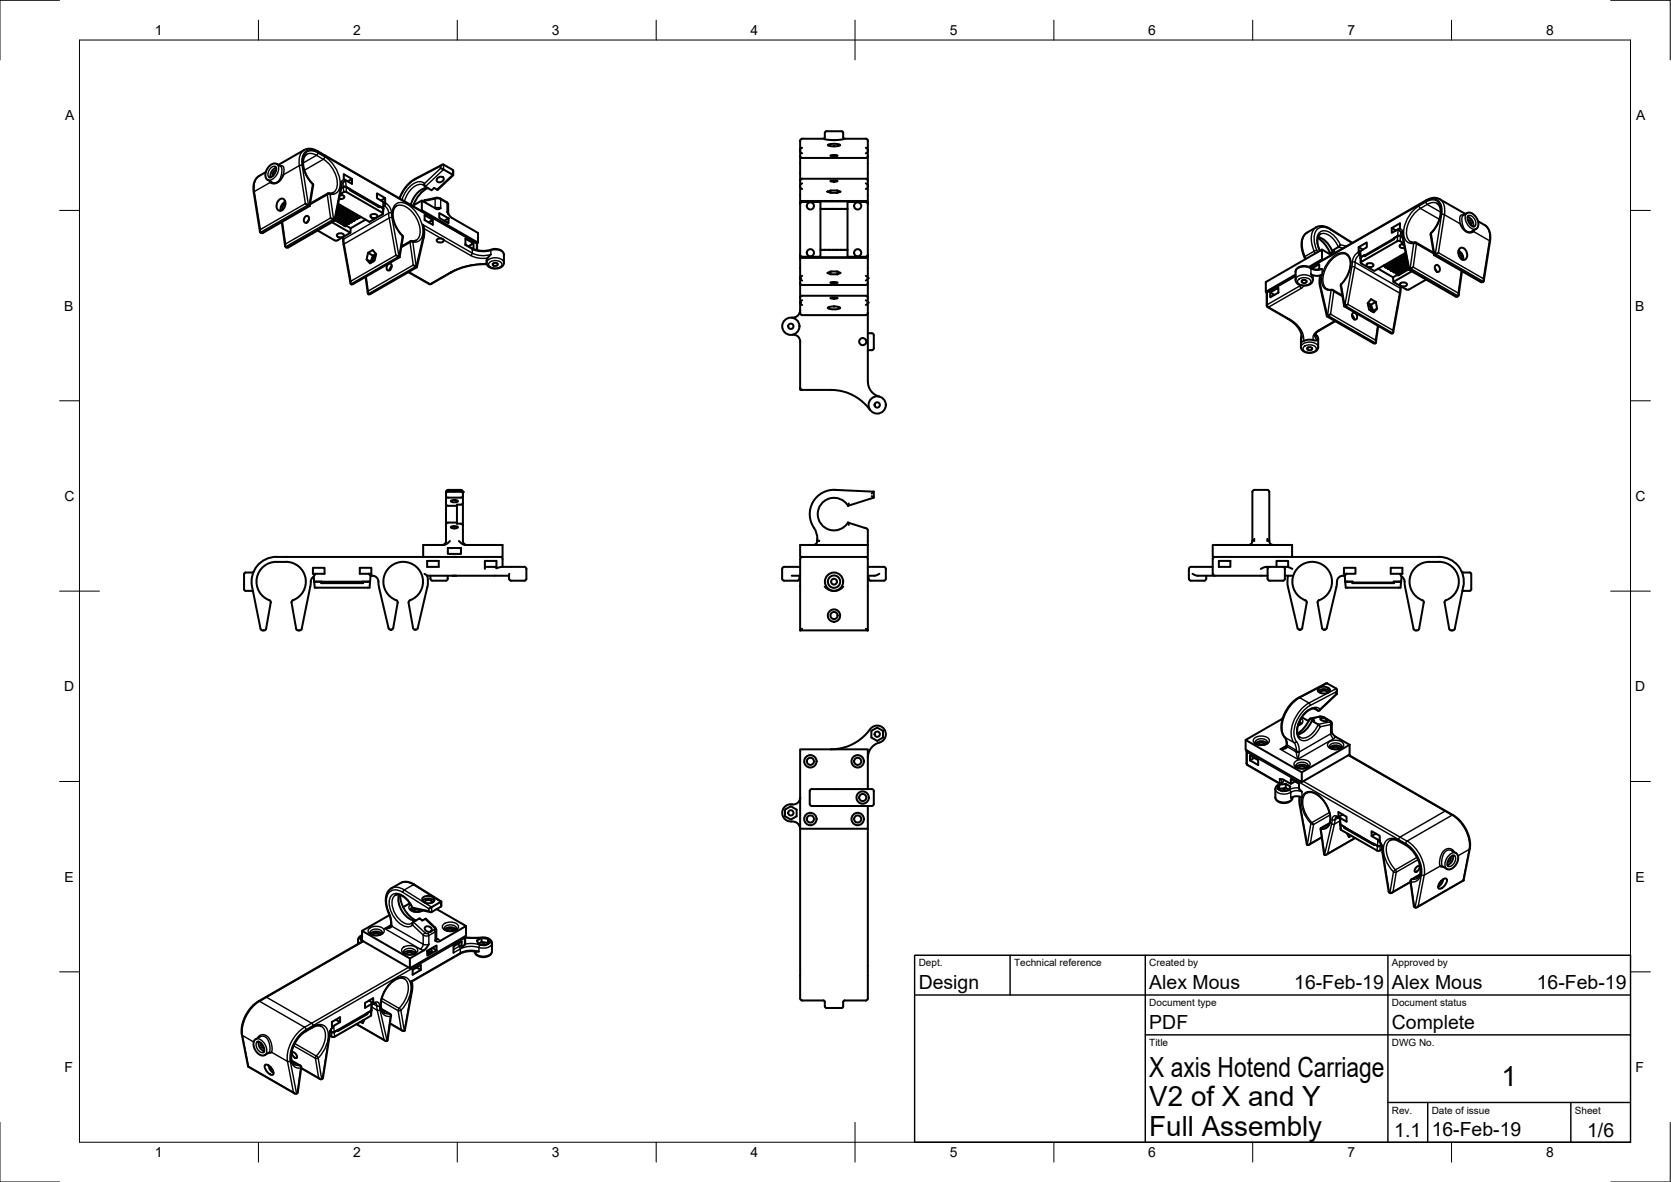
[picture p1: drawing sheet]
<svg xmlns="http://www.w3.org/2000/svg" width="420mm" height="297mm" viewBox="0 0 420 297" stroke-linecap="round" stroke-linejoin="round" font-family="sans-serif">
<defs><g id="words">
<g font-size="7">
<text x="289" y="270.6">X axis Hotend Carriage</text>
<text x="377.5" y="273">1</text>
<text x="289" y="278.1">V2 of X and Y</text>
<text x="289" y="285.5">Full Assembly</text>
</g>
<g font-size="4.9">
<text x="231" y="248.5">Design</text>
<text x="289" y="248.5">Alex Mous</text>
<text x="325.4" y="248.5">16-Feb-19</text>
<text x="350" y="248.5">Alex Mous</text>
<text x="386.4" y="248.5">16-Feb-19</text>
<text x="289" y="258.6">PDF</text>
<text x="350" y="258.6">Complete</text>
<text x="350.6" y="285.7">1.1</text>
<text x="360" y="285.5">16-Feb-19</text>
<text x="399.1" y="285.7">1/6</text>
</g>
<g font-size="3.5">
<text x="39" y="8.8">1</text>
<text x="88.8" y="8.8">2</text>
<text x="138.8" y="8.8">3</text>
<text x="188.7" y="8.8">4</text>
<text x="238.8" y="8.8">5</text>
<text x="288.7" y="8.8">6</text>
<text x="338.8" y="8.8">7</text>
<text x="388.8" y="8.8">8</text>
<text x="16.4" y="30.2">A</text>
<text x="411.4" y="30.2">A</text>
<text x="16.2" y="78">B</text>
<text x="411.2" y="78">B</text>
<text x="16.2" y="125.9">C</text>
<text x="411.2" y="125.9">C</text>
<text x="16.2" y="173.7">D</text>
<text x="411.2" y="173.7">D</text>
<text x="16.2" y="221.6">E</text>
<text x="411.2" y="221.6">E</text>
<text x="16.2" y="269.4">F</text>
<text x="411.2" y="269.4">F</text>
<text x="39" y="290.8">1</text>
<text x="88.8" y="290.8">2</text>
<text x="138.8" y="290.8">3</text>
<text x="188.7" y="290.8">4</text>
<text x="238.8" y="290.8">5</text>
<text x="288.7" y="290.8">6</text>
<text x="338.8" y="290.8">7</text>
<text x="388.8" y="290.8">8</text>
</g>
<g font-size="2.5">
<text x="231" y="242.9">Dept.</text>
<text x="255" y="242.9">Technical reference</text>
<text x="289" y="242.9">Created by</text>
<text x="350" y="242.9">Approved by</text>
<text x="289" y="252.8">Document type</text>
<text x="350" y="252.8">Document status</text>
<text x="289" y="262.9">Title</text>
<text x="350" y="262.9">DWG No.</text>
<text x="350" y="279.9">Rev.</text>
<text x="360" y="279.9">Date of issue</text>
<text x="396" y="279.9">Sheet</text>
</g>
</g></defs>
<!-- layer: Visible -->
<g fill="none" stroke="#000" stroke-width=".51">
<path d="M77.1 38.8l-.5 .5-.3 .7v1.8l.7 2.2 1.6 2.2M201.2 38l.1 .3 .4 .2M201.2 39.2v6.2M201.2 39.2l.1 .2 .4 .3h16l.3-.1 .2-.4M201.7 37.1l-.4 .2-.1 .4M201.7 34.9h5.3M201.7 34.8l-.4 .3-.1 .3v3.8M207.4 35l1.8 .2 2.8-.2M207.4 33.4v1.1M207.4 33.4a.93 .93 0 0 1 1.2-.4h2.2a.97 .97 0 0 1 1.2 .4v1.1M207.4 34.5l-.4 .3M208.2 36.4a4 4 0 0 1 3 .1 3.8 3.8 0 0 1-3-.1z"/>
<path d="M208.8 39.1l.7-.1 1.1 .1-.6 .2zM212 34.5l.4 .3M212.4 34.9h5.3M217.7 37.1l.4 .2 .1 .4M217.7 34.8l.4 .3 .1 .2v3.9M218.2 39.2v6.2M218.2 38l-.1 .3-.4 .2M66.8 43.3l-1.6 .9a3.8 3.8 0 0 0-1.4 4.1l1.6 9.9M69.2 41.9l.2 .7-.3 1-.7 .8-.7 .2M69.4 42.9l-.7 .5v.7M69.4 42.2a2.2 2.2 0 0 0-1.4 2.4M70 41.4l6.5-3.7a3.3 3.3 0 0 1 3.3 .3l39.9 22.9 .3 .5"/>
<path d="M70.1 50.3a1 1 0 0 1 1.4-.2 1 1 0 0 1 .2 1.3 1.32 1.32 0 0 1-1.8 1.4 1.88 1.88 0 0 1 .2-2.5zM70.6 41.8l-1.1-.6-.6-.1-1 .4-.7 1-.4 1v1.1l.4 .5 1.1 .7M70.8 55.8l.9 6.1M71.2 43.9a2.44 2.44 0 0 1-3.1 2l-.1-.1M71.7 50.7a2.27 2.27 0 0 0-1.1 2.3M71.8 51.2l-.7 .6v.9M76.8 54.4a.61 .61 0 0 1 .8 0 .61 .61 0 0 1 0 .9 .66 .66 0 0 1-.9 .7 .66 .66 0 0 1-.2-1.1zM76.8 51.2l1.1 .6M77.7 55.2l-.3 .5M77.9 51.8l-11.9 6.8-.6-.3 .1-.6M78.6 46.2l.2 .4M78.7 46.6l-.8 5.2"/>
<path d="M79.8 57.9l4.6 2.6 .4-.1 3.3-1.9M83.1 54.8l1.1 .6M83.5 55.8l4.6 2.7 .1-1.2M83.8 48.4l-1.4 .2-4.4 2.6M84.2 55.4l2.8 1.5v-.2M84.2 55.2l2.6 1.5-.1 .1M84.4 54.5l3.2 1.8M84.5 53.7l3.9 2.2M84.7 53l4.4 2.5M84.8 58.9l.8-.3a.65 .65 0 0 1 .8 .7l-.8 .4a.65 .65 0 0 1-.8-.8zM84.8 52.3l4.9 2.8M85 51.6l5.4 3.1"/>
<path d="M85.5 49h.3a.56 .56 0 0 1 .8 .4 .56 .56 0 0 1-.8 .6h-.5M85.5 48.8l1-.6h.6l9.2 5.5-3.4 2.1-7.9-4.6M85.7 49h.4M86 45.9l-1.8 9.5-11.7 6.8a.57 .57 0 0 1-.7-.2 .57 .57 0 0 1 0-.7M86.1 59.6l2 11.6M86.4 43.8l2.1 1.2v1.2l-2.1-1.2zM86.6 56.6l-.1 .1M86.7 56.6l-.1 .1M86.9 45.3l-1 .7M86.9 56.7l1.3 .6M86.9 56.7h-.1M87 47l.9 .5v.3l7.5 4.3v-.3l.8 .5"/>
<path d="M87 47h-.6l-.6 .3M87 47l.9 .6M87.3 56.2l-.1 .2M87.4 56.2l-.4 .5M87.7 56.2l-.1 .1M88 55.8h.1M88 55.8l-.3 .5M88 47.5l7.3 4.2M88.1 55.8l-.3 .2M88.5 45l-1.1 .6M88.7 55.4l-.4 .5M88.9 55.4l-.3 .2"/>
<path d="M89.3 55.2l-.3 .3M89.4 54.9v.1M89.4 55l-.1 .2M89.6 55l-.3 .2M89.8 55l-.1 .1M90.1 54.5l-.3 .5M90.1 54.5v.1M90.3 54.6l-.3 .2M90.7 54.5l-.3 .2M91.9 55.2l-3.7 2.1M93.2 54.1l.8-.3a.65 .65 0 0 1 .8 .7l-.8 .3a.65 .65 0 0 1-.8-.7zM95 51.9l.3-.2 .9 .6"/>
<path d="M95.1 51.7l-.1 .1M95.4 51.8l-.3 .1M96.2 52.3l.2 .2M96.4 50.7v1.8M96.4 52.5l-.1 1.2M96.8 49.8l-2-1.2v1.2l1.6 .9M96.8 49.8l-1 .6M96.8 49.8v1.2l-.4-.3M99.7 51.8l-.4 .3-.4 .7v2.1l.7 2.1 1.7 2.3v.3M101.3 59.6l-.8 5M103.7 51.7l2.4-1.3 3.7 2.1 .5 .1 .5-.3M106.1 50.4v2.4l14.1 8.2v-2.5l-6.7-3.8-1.1-1.5"/>
<path d="M106.1 52.8l-.2 .2M106.3 56.4l.3 1.2v1.7l-1.8 7.9M106.5 46.5l.3 .3M106.7 50.4l-.1 .3M106.8 50.3l3.3-.6 2.2 1.1 .4 .5v2.5M106.8 50.3l-.1 .3M107.5 47.2a5.2 5.2 0 0 0-4.2 4.3M107.6 47.3a7.5 7.5 0 0 0-3.7 4.3M108.8 55.3l-2-1.2v1.2l2 1.2v-1.2l-1 .6M110 44.8a.82 .82 0 0 1 .9-.4 .82 .82 0 0 1 .6 .8 .87 .87 0 0 1-.9 .7 .87 .87 0 0 1-.8-.8zM110.4 53.5l2.4 1.4v1.2l-2.4-1.3zM110.8 41.7l.7-.4 2.3 1.4 .2 1.3-3.9 3.7-.9-.5-.7 .6-1.6-.9-.2-.8"/>
<path d="M110.8 42.3l3.2 1.7M111 59.9h-.3a.58 .58 0 0 0-.9 .5 .58 .58 0 0 0 .8 .5h.3a.58 .58 0 0 0 .6-.6l-.5-.3M111.2 41.4l-7.7 4.1-1.8 1.9-1.2 2.5M112.8 54.9l-1.1 .6M201.2 45.4v5.6M201.2 51v20.2M201.2 46.9l.1 .4 .4 .2M201.2 51l.4-.5h16.2l.4 .5M201.7 50.6h4.6v.1h-4.6l-.4 .2-.1 .4M201.7 50.6l-.3 .1-.2 .4M201.7 46.1l-.4 .2-.1 .4M201.7 44.9h16"/>
<path d="M201.7 50.6h16M201.7 44.9l-.4 .2-.1 .3M206.3 50.7v13.8h-4.7l-.4-.5M206.3 52.5h6.8M208 48.2l.9-.3v.6zM208.8 45.5l1.2-.2 .6 .2-1.1 .2zM208.9 47.9h1.6l.9 .3-.9 .3M208.9 48.5h1.6M210.5 47.9v.6M217.7 50.6l.3 .1 .2 .4M217.7 50.6h-4.6v.1M217.7 46.1l.5 .5"/>
<path d="M217.7 44.9l.4 .2 .1 .3M218.2 51.3l-.1-.3-.4-.3h-4.6v13.8M218.2 45.4v5.6M218.2 46.9l-.1 .4-.4 .2M218.2 51v13.2M331.3 59.8a9.9 9.9 0 0 1 3.2 3.7l.3 .1 .7-.4-.6-.2 1.7-.9 .4-.6M331.4 59.6a5.2 5.2 0 0 1 3.5 3.4M332 58.9a3.2 3.2 0 0 0-.2 4l.1 .1M349.9 57.3l2.1-1.2v1.2l-2.1 1.2zM349.9 57.3l1.1 .6M350.4 59.9h.1M350.5 59.9v.2"/>
<path d="M351.4 59.3l-.9 .5v.3l-7.4 4.3v-.3M351.4 59.3h.7l.6 .3M351.4 59.3l-1 .6M351.5 57.6l1 .8M352.4 58.3l1.8 9.5 11.8 6.7a.56 .56 0 0 0 .7-.1 .56 .56 0 0 0-.1-.8M361.4 51.1l.4 .5 .4 .8-.1 2.2-.8 2-1.6 2.2 .9 5.3 11.8 6.8 .6-.2v-.7M367.2 56.3a2.44 2.44 0 0 0 3.2 1.9h.1M367.9 54.1l1-.6 .7-.1 .9 .5 .8 .9 .4 1.2-.1 1-.3 .5-1.2 .6M368.5 53.8l-6.5-3.8a3.2 3.2 0 0 0-3.4 .3l-29.2 16.9M369 54.5a2.2 2.2 0 0 1 1.4 2.4M369.1 55.2l.6 .5 .1 .8M369.2 54.2l-.2 .6 .4 1.1 .7 .9 .7 .1"/>
<path d="M371.6 55.6l1.7 1a3.8 3.8 0 0 1 1.3 4.1l-1.5 9.9M91.9 69.6l.6 4.1M92.2 65.2l1 .6M92.5 63.5l1.2-.6 .9 .9-.4 1.7-1.2 .7-.8-1zM92.5 63.5l1.3 .7M93.2 65.8l.1 .2M93.8 64.2l-.6 1.6M94.5 64.3l-.6 .6-.1 .8M94.5 63.8l-.7 .4M97.6 66.4a.61 .61 0 0 1 .8 0 .61 .61 0 0 1 0 .9 .66 .66 0 0 1-.9 .7 .66 .66 0 0 1-.2-1.1zM98.5 66.9l-.5 1M99.5 64.1l1 .6"/>
<path d="M100.3 64.5h.1M100.5 64.7l-12 6.8a.48 .48 0 0 1-.3-.8M103.9 66.6l.9 .6M104.6 60.4l-1.4 .2-2.3 1.3M104.6 67h.1M104.8 67.2l-11.8 6.7-.5-.1 .1-.7M117 61.6v-1.6l2.1 1.2-1.3 .7M117 61.5l1.6 .9a7.3 7.3 0 0 0 5.8 .2h.1a1.97 1.97 0 0 1 2.2 1.4v2.2l-.3 .6-.4 .4a2.37 2.37 0 0 1-3.7-1.2v-.6M117 61.3l.1 .2M119.1 61.2v1.5M120 61.4v1.5M120.2 61l-.3 .1"/>
<path d="M122.4 66.4l-3.7 .3-3.3 .8-1.9 .9-5.3 3-5.5-3M123.4 64l-.8 .8-.2 .6M124.1 66.2l.4-.2a.52 .52 0 0 1 .7 .5l-.7 .3a.52 .52 0 0 1-.6-.5zM201.2 74.8v3.9l.1 .2 .4 .3h16l.3-.1 .2-.4M201.2 64.2l.2 .3 .3 .2M201.2 64.3l.4 .5h16.2l.4-.5M201.2 71.2v3.6M201.2 77.9a1.89 1.89 0 0 1-2.1 1.9M201.2 71.2h.1M201.2 74.8l.4-.5h16.1l.4 .3 .1 .2M201.7 69.3a.59 .59 0 0 0-.5 .6 .59 .59 0 0 0 .5 .6M201.7 75.5a.59 .59 0 0 0-.5 .5 .59 .59 0 0 0 .5 .6"/>
<path d="M201.7 64.7h16M206.3 64.5v.2h-4.6M206.3 62.8h6.8M208 68.6l.9-.4h1.6l.9 .4-.9 .3h-1.6zM208.2 77.3l1.8-.3a1.11 1.11 0 0 1 1.2 .4 3.6 3.6 0 0 1-3 0zM208.8 74.9l.5-.1 1.3 .1-.9 .2zM208.8 71l.7-.1 1.1 .1-.6 .2zM208.9 68.2v.7M210.5 68.2v.7M217.7 69.3a.59 .59 0 0 1 .5 .6 .59 .59 0 0 1-.5 .6M217.7 75.5a.59 .59 0 0 1 .5 .5 .59 .59 0 0 1-.5 .6M218.2 64l-.4 .5h-4.7v.2h4.6"/>
<path d="M218.2 64.2l-.1 .3-.4 .2M218.2 64.2v10.6M218.2 64.2l-.2 .3-.3 .2M218.2 74.8v3.9M218.2 78.7v17.2M218.2 71.1l-.2 .4-.3 .1h-16.1l-.4-.3M319.4 73.5l2-1.2v1.2l-2 1.2zM319.4 73.5l1 .6M325.8 69.3l-7.1 4-.2 .4 .1 3.4 6 3.6a5.3 5.3 0 0 1 2.7 4.2M325.8 69l-7.5 4.3M327.5 70.5l.4-.2a.52 .52 0 0 1 .7 .5l-.7 .3a.52 .52 0 0 1-.6-.5zM329.8 67.5l1.9-1.1v1.3"/>
<path d="M332.4 62.7v2.5l-3.3 1.9M332.4 65.2l.2 .1M332.4 67.6h-.4a4.1 4.1 0 0 1-3.2-.6 2.2 2.2 0 0 0-3 1.3v2a2.29 2.29 0 0 0 3.2 1.3l.4-.2a1.25 1.25 0 0 0 .7-1.1 1.28 1.28 0 0 0-.5-1.4 2.92 2.92 0 0 0 2.9 .1l-.6 .4-.1 1.9 1.8 8.2M333.6 72.6l1.4 .2 2.5 1.5M333.8 79.3l-.1 .2 11.6 6.7h.6v-.7M334.6 79l-.8 .3M334.6 63.6l.7 .2M334.7 64.1l-2.3-1.4-14.1 8.2v2.4l.3 .2M338.1 76.8h.1M338.6 64l.5 .5 .4 .7-.1 2.2-.7 2-1.6 2.3 .9 5.3 11.8 6.8 .5-.1-.1-.7M338.9 76.5l-.9 .5M340 79.2l.5 1"/>
<path d="M340 61l-5.5-3.5a3.3 3.3 0 0 0-3.5-.4l-2.3 1.3a4.4 4.4 0 0 0-1 5.5l.5 1.3M340.1 78.7a.86 .86 0 0 1 1.1 .5 .86 .86 0 0 1-.5 1.1l-.3-.1-.4-.6zM341.6 62.1l2.1-1.2v1.3l-2.1 1.1zM341.6 62.1l1.1 .6M342.1 64.8v1.2M342.1 63.1v1.7M342.2 64.6l-.1 .2M343.1 64.1l.1 .1M343.1 64.1l-.9 .5M343.2 64.1l-1 .5M343.2 64.1l.1 .2M343.6 66.4l.9-.3a.65 .65 0 0 1 .8 .7l-.8 .3a.65 .65 0 0 1-.9-.7z"/>
<path d="M343.9 76.1l.8 .5M344 76.6l.6 .7 .1 .8M345.9 75.9l-1.2 .7 .6 1.5M345.9 75.9l-1.2-.7-.8 1 .4 1.6 1.1 .7 .9-1M345.9 75.9l.4 1.6M346.3 77.5l-1.2 .8M346.5 67.5l3.8 2.2M348 66.7l.1 .2-.2-.1M348.1 66.9l.2 .3M348.3 67.2h.1M348.5 67.2l.5 .4M348.7 67.1h.1"/>
<path d="M348.7 67.1l.2 .2M349.2 67.6l.5 .4M349.4 67.5l.2 .2M349.7 68h.2M349.9 68l.3 .1M350.1 67.9h.1M350.1 67.9l.1 .2M350.3 68.1l.2 .3M350.3 69.7l.1 1.2 3.5 1.9 4.7-2.5M350.8 68.3h.1M350.8 68.3l.2 .3M351.5 69l-1.2 .7"/>
<path d="M351.5 68.7l.2 .3-.3-.2M351.7 69v.1M352 71.3l.9-.3a.65 .65 0 0 1 .8 .7l-.8 .3a.65 .65 0 0 1-.9-.7zM352.3 72l-2 11.5M352.7 61.3v.1M352.7 61.3l.1 .1h-.4M353 61.1l-1-.5h-.6l-9.3 5.4 3.4 2.1 7.9-4.6M353 61.3h-.3a.56 .56 0 0 0-.8 .5 .56 .56 0 0 0 .7 .6l.6-.1M353.6 64.3l-5.2 2.9M353.7 65l-4.7 2.6M353.8 65.7l-4 2.3M354 66.5l-3.5 1.9"/>
<path d="M354.1 67.2l-2.8 1.6-.6-.4M354.2 67.7l-2.7 1.6v-.3l.2 .1M354.7 60.8l1.4 .2 4.4 2.5M355 68.2l-4.6 2.7M355.3 67.1l-1.1 .7M360.8 67.5l.3 .6M360.9 66.7a.89 .89 0 0 1 1 .4 .89 .89 0 0 1 0 1 .8 .8 0 0 1-.9 0 .8 .8 0 0 1-.2-1zM361.7 63.5l-1.1 .6M366.7 63.5l.7 .7v.8M366.7 63a2.27 2.27 0 0 1 1.2 2.3M367 62.5a1.11 1.11 0 0 1 1.8 .8 1.21 1.21 0 0 1 .1 1.3 1.21 1.21 0 0 1-1.1 .7 1.93 1.93 0 0 1-.8-2.8zM367.6 68.2l-.8 6"/>
<path d="M199.2 84.1a1.77 1.77 0 0 1 2 1.8v11.6M201.2 97.5v.5h7.7a12.1 12.1 0 0 1 9.9 5M201.2 97.5l.1 .2 .4 .3M217.7 85.5v.8M217.7 85.4a.9 .9 0 0 0-1.3-.2 .9 .9 0 0 0 0 1.3 .9 .9 0 0 0 1.3-.2M218.2 83.7l1.2 .1 .3 .5-.1 3.4-.3 .3h-1.1M218.2 95.9a3.8 3.8 0 0 0 2.9 3.8M327.8 85.7l-.7 .3M328.8 87.3l.5-.1a.52 .52 0 0 1 .6 .5l-.6 .3a.52 .52 0 0 1-.6-.5zM330.8 83.9l.6 .9v2.4a2.3 2.3 0 0 1-3.1 1.3l-.4-.2a1.25 1.25 0 0 1-.8-1.1l.2-2.8M331.2 85.6l-.7-.1a3.5 3.5 0 0 0-2.7 .2M335.8 80.7l-4.2 2.4a1.62 1.62 0 0 0-1 1.3"/>
<path d="M346.5 81.9l-.5 4.1M69.5 140h36.9M69.5 139.9a6.2 6.2 0 0 0-6.1 7.5l2.1 10.6 .3 .4h.7l.4-.3 1.2-6.7-.1-.4a5 5 0 0 1-3.4-5.6 5 5 0 0 1 4.9-4.2 7.5 7.5 0 0 1 5.3 .9 5 5 0 0 1-1.4 8.9l-.1 .4 1.2 6.7 .4 .3h.7l.3-.4 2.1-10.5a3.4 3.4 0 0 1 .9-2.6M112.1 131.9l.1 4a1.01 1.01 0 0 1-1 1.1M112.1 126.5v5.4M112.1 123.6v2.9M112.1 124.7l.2 .3 .3 .1h3.3l.5-.4M112.1 126.5l.2 .4 .3 .2h2.3M112.1 124l.4-.4h3.5l.4 .4M112.2 123.6v-.2l.5-.3h3.2l.2 .1 .3 .4M112.6 137.7h3.3v1.5h-3.3zM112.7 123.4h3.1z"/>
<path d="M113.1 136l-.6 .6-1 .4h-5.1v3M113.4 132.4a1.64 1.64 0 0 1 1.8 .1 1.47 1.47 0 0 1-1.8-.1zM113.4 125.9a1.52 1.52 0 0 1 1.7 .1 1.39 1.39 0 0 1-1.7-.1zM113.8 140h.9M114.9 127.1v4.2M114.9 131.3v.3h1.1l.4 .4M114.9 131.3h-2.3l-.3 .2-.2 .4M115.4 136l.7 .6 .9 .4h9.4v3h-20M116.4 126.4v5.6M116.4 132v3.9a1.01 1.01 0 0 0 1 1.1M116.4 123.6v1.1M116.4 126.4l-.3 .4h-1.2v.3"/>
<path d="M116.4 124.7v1.7M125.9 140h.2l.3 .5M201.7 140h16M201.7 140l-.4 .2-.1 .3M205.5 135.8a1.02 1.02 0 0 1-1 1.2M205.5 135.8l.5 .2M210 123.1l9.7 .5v1.5l-6.5 2M210 123.1a6.1 6.1 0 0 0-5.7 3.3 6.1 6.1 0 0 0 .6 6.6l.5 1.4 .1 1.4M213.2 131.3l4.8 1.6 .2 .4v3.7M213.2 131.3l.2 .6M213.2 127.1a4.1 4.1 0 0 0-6.1-1 4.1 4.1 0 0 0 0 6.2 4.1 4.1 0 0 0 6.1-1M213.4 126.5l-.2 .6"/>
<path d="M217.7 140h.3l.2 .5M218.2 137h-17v3h.5M218.2 137v3h-.5M219.2 124.7l.5 .4M219.7 123.6l-.5 .4M304.9 137h20v3h-20zM305.4 140l-.4 .2-.1 .3M314.9 123.6v12.3M314.9 135.9a1 1 0 0 1-1 1.1M314.9 123.6l.1-.2 .4-.3h3.3l.4 .3 .1 .2M315.3 135.8l.1 .2M315.4 135.4l-.1 .4-.4 .1"/>
<path d="M318.6 135.4l.2 .4-.2 .2M318.8 135.8l.4 .1a1 1 0 0 0 .9 1.1M319.2 123.6v12.3M324.9 140h36.9M361.8 139.9a6.2 6.2 0 0 1 6.1 7.5l-2.1 10.6-.3 .4h-.7l-.4-.3-1.2-6.7 .2-.4a5 5 0 0 0 3.4-5.6 5 5 0 0 0-5-4.2 7.5 7.5 0 0 0-5.3 .9 5 5 0 0 0 1.4 8.9l.1 .4-1.2 6.7-.4 .3h-.7l-.3-.4-2.1-10.5a3.3 3.3 0 0 0-.9-2.6M61.4 144.3v3.8M61.4 148.1l.4 .4h1.8M63.8 143.7l-.4 .2h-1.6l-.4 .3M78.7 142.7h2.9v1.5h-2.9zM78.9 144.9l.1 1.3M79 146.2h13.5M79.3 144.2l-.4 .7"/>
<path d="M80.8 146.2v.3h10.5v-.3h1.2M80.9 146.2v.2h10.3v-.2M90.5 142.7h2.9v1.5h-2.9zM92.5 146.2h.5zM92.7 144.2l.5 .5M93.2 144.7l-.3 3h-13.8l-.1-1.5M93.2 144.7a1.75 1.75 0 0 1 2 2.2l2.5 11a.62 .62 0 0 0 .6 .3 .62 .62 0 0 0 .6-.4l1.1-6.4-.1-.4a5 5 0 0 1-2.6-7.7 5 5 0 0 1 8.1 0 5 5 0 0 1-2.5 7.7l-.1 .4M98.3 158.2h.1M102.7 151.4l1.2 6.5 .2 .3h.3M106.7 144.2l.7 .5h6.4M107.4 141h2.9v1.5h-2.9zM107.4 144.7l.2 1.4-.2 1.5-2.4 10.3-.1 .2-.5 .1"/>
<path d="M108.2 144.7l.1 1 .4 .2M112.6 144.7v.7a1.15 1.15 0 0 1-1.5 .5h-2.4M113.8 144.7h.9M114.7 144.7h13.3M121.9 142.5h2.9M126.4 140.5v2M128 145.4a1.11 1.11 0 0 0 1.5 .5h2.3M128.1 144.2l-.1 1.2M131.8 142.5h-3.1a8 8 0 0 0-3.9 .3v-1.8h-2.9v2M131.9 142.5l.4 .2 .1 .3v2.4l-.3 .5h-.2M199.1 144.7h2.1M201.2 142.5h-3a1.21 1.21 0 0 0-1.5 .5v2.4a1.11 1.11 0 0 0 1.4 .5h1.5a1.15 1.15 0 0 0 1.4-.5v-.7"/>
<path d="M201.2 140.5v17.9M201.2 158.4h17M201.7 158l-.5 .4M207.4 147.4a3 3 0 0 0 4.6 0M217.7 158l.5 .4M218.2 142.5h3.1a1.11 1.11 0 0 1 1.4 .5v2.4a1.15 1.15 0 0 1-1.4 .5h-1.5a1.11 1.11 0 0 1-1.4-.5v-.7M218.2 140.5v17.9M221.1 144.2l-1.1 .5h-1.8M299.8 144.2l1.2 .5h4.4M304.9 142.5h-5.7l-.3 .5 .1 2.4a1.11 1.11 0 0 0 1.4 .5h1.4a1.15 1.15 0 0 0 1.5-.5v-.7M304.9 140.5v3.7l.1 .2 .4 .3M305.4 144.7h13.3"/>
<path d="M306.5 141h2.9v1.5h-2.9zM319.2 142.5l-.4 .2-.1 .3v2.4a1.11 1.11 0 0 0 1.5 .5h1.4a1.15 1.15 0 0 0 1.5-.5M321 142.5v-1.5h2.9v1.5l1.1 .5M322.6 142.5h-3a3.6 3.6 0 0 0-2.6 .5M322.6 142.5h1.3M322.6 142.5h.2l.3 .5M323.1 144.7h1.9M323.1 143v2.4M323.9 144.7l-.2 1.4 .2 1.5 2.4 10.3 .4 .3h.5l.2-.3 1.1-6.8a5.2 5.2 0 0 1-1.5-9 5 5 0 0 1 7.4 1.9 5 5 0 0 1-3 7l-.1 .3 1.1 6.6 .3 .3h.3M326.9 158.2h.1M337.7 144.7h.4M337.7 144.7a1.72 1.72 0 0 0-1.6 2.2l-2.5 11-.2 .2-.4 .1"/>
<path d="M337.9 142.7h2.9v1.5h-2.9zM338.1 144.7l.3 3h13.7l.2-1.5M338.2 146.2h.6M338.6 144.2l-.5 .5M338.8 146.2h1.2v.3h10.5v-.3M338.8 146.2h1.3v.2h10.3v-.2h1.9M349.7 142.7h2.9v1.5h-2.9zM352 144.2l.4 .7M352.4 144.9l-.1 1.3M367.5 143.7l.4 .2h1.7a.99 .99 0 0 1 .3 1.2v2.2a.93 .93 0 0 1-.3 1.2h-1.9M330.5 178.1l1 .5 .4-.4M331 178.2a3.2 3.2 0 0 0-3.5 1.8l-.2 .3a4.2 4.2 0 0 0-.6 4.9l.2 .1"/>
<path d="M331.4 173.7a2.12 2.12 0 0 1 2.9 .1M331.5 173a1.99 1.99 0 0 1 2.9 .4 1.79 1.79 0 0 1-3.1-.1zM332 174.1a.98 .98 0 0 1 .9-.5 .98 .98 0 0 1 .9 .5M336 173.8l.1-.7-2.6-1.4-7.4 3.9-1.4 1.2-1.4 1.9-.8 2-.3 1.7a4.8 4.8 0 0 0 1.1 3.4l.3 1.7M336 174.4h.1M336.1 173.4v1l-4.4 4.1M203.6 198.8a1.19 1.19 0 0 1 1.5-.5h14.2l.4 .5v3.2l-.2 .5-13.9 .1a2.32 2.32 0 0 1-1.9-.3l-.1-3.5M218.2 198.3v-10h-17v20h17v-5.7M218.8 183.2a12.1 12.1 0 0 1-9.9 5.1M218.8 183.2a2.17 2.17 0 0 1 3.6 .1 2.17 2.17 0 0 1-1.3 3.3M219.1 183.7l1.5-.9 1.4 .9v1.6l-1.4 .9-1.5-.9zM221.1 186.6a3.9 3.9 0 0 0-2.9 3.7"/>
<path d="M313.2 186v2.4l14.1 8.1v-2.4M313.5 188.6v3.6l8.3 4.8M314.3 189.9l2.1 1.1v1.3l-2.1-1.2zM315.4 190.5l-1.1 .6M315.6 186.5l.4 .5 .9 .2 1.1-.1 .7-.6M315.7 186.8a2.16 2.16 0 0 1 2.9 0M316.3 187.1a1.11 1.11 0 0 1 1.7 0M321.6 197.2v1.2M321.6 198.3l1.7-.3 .8 .5M321.6 197.2l1.7-.2 1.2 .7-.5 .9-1.6 .2-1.2-.6zM321.8 195.8l.8 .1 2 1.1 1-.6M322.3 196.5l-.5 .5a1.53 1.53 0 0 0-1.1 1.3v2.4l.9 .9 1 .2 1.2-.1 .9-.5 .3-.9"/>
<path d="M322.5 180.6l-9.3 5.4 14.1 8.1 12-6.9M322.5 180.5l-.2 .2M323.3 197v1M323.4 198.7l-.6-.2-.5 .2M323.5 187.4l-.4 .5M323.6 187.5l.1 .1M323.7 187.2l-.1 .3M324.6 197v-1.2l2 1.1v1.3l.8 .8M325.8 192.5l.3 .3 1 .3 1.2-.1 .7-.5M325.9 188.5l.1 .4M326 192.7a2.16 2.16 0 0 1 2.8 0M326 188.9l.7 .1"/>
<path d="M326 188.9l-.1 .1M326.4 182.1v.1M326.5 193a1.11 1.11 0 0 1 1.8 0M326.6 181.6l.4 .3M327.1 181.7l-.7 .6M327.3 180.2l1.7 1M328.5 199.3a3.6 3.6 0 0 1 4.1 1.7 6.2 6.2 0 0 1 1.5 6.4l-.6 .5M329.5 180.6l2.9-.5 2.3 1.2 .2 .4v2.4l.2 .4 .7 .6 3.5 2.1M329.8 181.1l-.3 .8a4.9 4.9 0 0 1-3.2 2.6M331.9 182.7l-.4-.6-1.7-1 .7-.1-.8-.4-.5 .2a8 8 0 0 1-2.9 3.5M332 180.6a1.4 1.4 0 0 1 1.8 .5 1.33 1.33 0 0 1-1.8-.5zM334.3 187.6l.3 .4 1 .3 1.1-.1 .7-.6"/>
<path d="M334.4 187.8a2.16 2.16 0 0 1 2.8 0M334.9 188.1a1.11 1.11 0 0 1 1.8 0M339.1 189.7l26.4 15.2 1.6 1.4 1.7 2.4 .7 2 .2 1.3-.1 1.3-1.6 8M339.3 187.2v2.4l-12 6.9M197.4 203.5l1.4-.9 1.5 .9v1.6l-1.5 .9-1.4-.9zM201.2 208.3v41.2a2.27 2.27 0 0 0 .3 1.9h5.5l.4 .4M201.2 200.4a1.88 1.88 0 0 1-2.5 1.7 2.22 2.22 0 0 0-2 2.6 2.22 2.22 0 0 0 2.8 1.8l.7 .2 .6 .5 .4 1.1M218.2 208.3v41.6a1.16 1.16 0 0 1-.5 1.5h-5.3M326.8 200.2l-.1 1.9 2 10.1M327.4 200.4a2.92 2.92 0 0 0-2.8 .1M329.5 212l-.4 .3h-.4M332.3 210.4l-3.1 1.9"/>
<path d="M333.1 214.7v.1M334.3 206.8l-2.3 1.5 .9 6.3a.47 .47 0 0 0 .5 .3 .47 .47 0 0 0 .4-.4M336 205.3l.9 .4M336.5 205.3v-1.2l2.1 1.2v1.2l-1.6-.9M336.5 205.3l.5 .3M336.9 205.7l.1 1.4M337 207.1l.1 .2M337 207.1l.2 1.5 9.1 5.2h.6l.6-.4M337 205.6l-.1 .1M337.1 207.3l.9 .5v.3M337.1 207.3l8.3 4.8M337.6 204.7l-1.1 .6"/>
<path d="M338.2 208l-.2 .1 7.5 4.3v-.3l.9 .5M338.9 209.5l-.1 .2 .4 .7 .6-.4M339 209.6l-.2 .1M340.8 210.6l-7.3 4.2M344.9 208.9l2 1.1v1.3l-2-1.2zM345.5 212.1l-.1-.1 1 .6M345.9 209.5l-1 .6M346.5 211l.3 .5a3.7 3.7 0 0 1 .8 2.8l1.6 9.8 .5 .4 .6-.4M347.4 212.4l-.5 .2h-.5M349.6 211.2a2.2 2.2 0 0 1 2.2 .2l2.6 1.7 1 1 1 1.6 .7 1.9 .1 1.3-.4 1.4-.5 .5M356.1 217.9a.42 .42 0 0 1 .5-.3 .42 .42 0 0 1 .4 .4l-.5 .8a.43 .43 0 0 1-.7 .3 .43 .43 0 0 1 0-.7zM357 219.8l-2.1 1.2"/>
<path d="M362.1 217.6l.7 .2M364.7 215.4v.8l-.7 .4M365.1 213.8l1.2 .8 .3 .8-.3 1.5-1.2 1.4a1.27 1.27 0 0 1-1.3 0l-1-.5M365.4 215a2.2 2.2 0 0 1-1.4 2.4M365.7 215l-.7 .2-.7 .7-.4 1.2 .2 .6M91 233.9v2.5l12.1 6.9M91 235a1.5 1.5 0 0 0-1 1.2v1M91 235.3l-.4 .3 .6 .9M91 236.4h.1M91.2 236.5l-26.5 15.3-1.8 1.6-1.3 2.1-.7 2-.2 1.9 1.7 8.6 11.7 6.8M93 234.4l.4 .4 1 .3 1.2-.2 .5-.5M93.2 234.6a2.16 2.16 0 0 1 2.8 0"/>
<path d="M93.7 234.9a1.11 1.11 0 0 1 1.8 0M97.9 230l-6.9 3.9 12.1 7 3.7-2.2 1-1.4M98.3 232.5l-.3 .5M99.4 225a3.2 3.2 0 0 1 3.5 1.8l.8 1.4M100.3 224.9a5.7 5.7 0 0 0 3.8 6.4h.4M100.6 224.9a7.7 7.7 0 0 0 4 6.4M101.4 239.2l.6 .5 .8 .2 1.2-.2 .5-.5M101.6 239.5a2.16 2.16 0 0 1 2.8 0M102.1 239.8a1.11 1.11 0 0 1 1.8 0M103.1 227l-1.7 1M103.3 228.5a2.35 2.35 0 0 0 2.9 .3M103.7 232.5l.2-.8 1.6-.9 .7 .6 .9-.5 2.4 2.3 .2 .5v2.4"/>
<path d="M103.7 228v.3l4.6 .9M103.8 231.8l-.3 .3M103.9 229a1.11 1.11 0 0 1 1.8 0M104 228.3l-.6 .4M106.3 226.4a2.11 2.11 0 0 1 2.9 0M106.3 225.6a1.87 1.87 0 0 1 2.9 .5 1.79 1.79 0 0 1-3 0zM106.8 226.8a.91 .91 0 0 1 .9-.6 .91 .91 0 0 1 .9 .6M106.9 233a.95 .95 0 0 1 1.1-.1 .95 .95 0 0 1 .4 1.1 .98 .98 0 0 1-1.1 0 .98 .98 0 0 1-.4-1zM107.4 238.9l2.4-1.3v1.2l-2.4 1.4zM107.5 239.1l.9 .2M107.8 228.9l.4 .3h.3l2.4-1.4 .1-1.2-6.8-4.3a3.2 3.2 0 0 0-3.5-.4l-2.3 1.3a4.4 4.4 0 0 0-1 5.3l.7 2.1 .4 2.1M108.2 238.5l.4 .3a.75 .75 0 0 1-1.1 .7"/>
<path d="M108.7 238.2l1.1 .6M109.8 228.5l7.4 4.2-6.6 3.8-.7 .1-.5-.2M111 226.6l-3.2 1.8M111.7 233.3l.3 .4 1.1 .3 1.2-.2 .5-.5M111.8 233.6a2.16 2.16 0 0 1 2.9 0M112.4 233.9a1.11 1.11 0 0 1 1.7 0M115 237.2l.8 .6 .3 .3 .9-.8M116.1 238.1v-1.5l-2.1 1.2v1.6M116.9 235.3l.1 .3M117 235.6h4.7l1.1 .2a1.43 1.43 0 0 1 .9 1.2l-.1 2.5-.8 .8-1 .2-1.3-.1-.8-.5-.4-.8M117 235.6v1.6M117 237.2v.1"/>
<path d="M117.2 232.7v2.5l-14.1 8.1M119.9 236.4l1.2-.7 1.6 .3 .4 .9-1.1 .7-1.7-.3zM120.4 239.1l-2.5-.1-2 .5-12.4 7.2M121 237.4l.6-.2 .5 .2M121.1 235.7v1l-.8 .5M121.1 236.7l1.7 .4M122.7 236v1M354.6 221.5l.9 6.3 .6 .3 .5-.4M354.6 221.7l-4.7 2.7M354.9 221l-.3 .5M362.4 221.4l-.6 .8M362.4 221.3a.81 .81 0 0 1 1.4-.2 2.3 2.3 0 0 1-2 2.2 1.59 1.59 0 0 1 .6-2z"/>
<path d="M362.9 220.9a2.37 2.37 0 0 1-1.3 1.9M367.9 221.2l.1 .1M368 221.3l-11.7 6.7M80.8 257.9a2.28 2.28 0 0 0-2.2 .3l-2.9 1.9-1.1 1.3-.7 1.3-.6 1.7-.1 1.3 .2 1 .7 .9M83 259.2l.5 .2h.5M83.5 256.8l2-1.2v1.3l-2 1.1zM83.9 257.8l-.3 .5a3.8 3.8 0 0 0-.8 2.7l-1.6 9.9-.5 .3-.6-.3M84.5 256.3l1 .6M89.6 257.4l7.2 4.1M91.4 256.4l.1 .1M91.5 256.3l-.3 .8-.6-.3M92.1 254.7l.3 .2-7.5 4.2v-.2l-.9 .5"/>
<path d="M92.8 251.5l1 .6M93.3 254l-.9 .6v.3M93.3 254l-9.3 5.4M93.4 252.3l.1 .1M93.4 253.9l-.2 1.4-9.1 5.3h-.5l-.7-.4M93.4 253.9l-.1 .1M93.5 252.4l-.1 1.5M93.8 252.1v-1.2l-2 1.1v1.3l1.6-1M93.8 252.1l-.4 .2M94.4 252.1l-.9 .3M95.9 253.5l2.2 1.3 .2 .3-1 6.5M98 257.2l3.2 1.8"/>
<path d="M101.6 245.9a3.6 3.6 0 0 0-3.9 1.8 6.4 6.4 0 0 0-1.6 6.4l.5 .5M103.1 240.9v2.4M103.3 246.6l.2 .1M103.5 246.7l.2 1.1-.1 1.2-1.8 9.9-.4 .2-.5-.4M104.8 243.1l1 .7v-1.3l-2 1.2v1.2l2-1.1M207.4 251.8v1.1M207.4 252.9l.4 .4M207.8 253.3h3.8M212 252.9l-.4 .4M212.4 251.4l-.4 .4v1.1M62.5 268h-.1M64.7 261.8l.8 .2 .6 .7 .4 1.1-.2 .7"/>
<path d="M65 261.8a2.2 2.2 0 0 0 1.4 2.4M65.3 260.6l-1.1 .6-.4 .5v1l.5 1.4 .8 .8 .8 .3h.6l1.1-.7M65.7 262.2v.8l.7 .4M66.7 267.6a2.16 2.16 0 0 1 2 2.4 1.97 1.97 0 0 1-2.1-1.7zM67.5 267.7a2.37 2.37 0 0 0 1.3 1.9M68 268.1l.6 .9M68.3 264.4l-.7 .2M73.4 266.6l2.1 1.2M73.5 264.4a1.15 1.15 0 0 1 1.1 1.5 1.24 1.24 0 0 1-1.1-1.5zM75.5 267.8l.3 .5-.9 6.3-.6 .3-.5-.4M75.7 268.4l4.7 2.8M96.6 261.3l.4 .3 .3-.1"/>
<circle cx="203.8" cy="51.7" r=".9"/>
<circle cx="215.7" cy="51.7" r=".9"/>
<circle cx="203.8" cy="63.5" r=".9"/>
<circle cx="215.7" cy="63.5" r=".9"/>
<circle cx="198.9" cy="82" r="2.17"/>
<circle cx="198.9" cy="82" r=".67"/>
<circle cx="220.6" cy="101.8" r="2.17"/>
<circle cx="220.6" cy="101.8" r=".67"/>
<circle cx="209.7" cy="154.7" r="1.55"/>
<circle cx="209.7" cy="146.2" r="2.3"/>
<circle cx="209.7" cy="154.7" r=".9"/>
<circle cx="209.7" cy="146.2" r=".73"/>
<circle cx="209.7" cy="146.2" r="1.56"/>
<circle cx="203.8" cy="191.3" r="1.56"/>
<circle cx="203.8" cy="191.3" r=".9"/>
<circle cx="215.7" cy="191.3" r="1.56"/>
<circle cx="215.7" cy="191.3" r=".9"/>
<circle cx="220.6" cy="184.5" r=".67"/>
<circle cx="198.9" cy="204.3" r=".67"/>
<circle cx="203.8" cy="205.8" r="1.56"/>
<circle cx="203.8" cy="205.8" r=".9"/>
<circle cx="215.7" cy="205.8" r="1.56"/>
<circle cx="215.7" cy="205.8" r=".9"/>
<circle cx="216.9" cy="200.4" r="1.55"/>
<circle cx="216.9" cy="200.4" r=".9"/>
</g>
<g fill="#000">
<circle cx="88.7" cy="55.4" r=".25"/>
<circle cx="201.2" cy="69.9" r=".25"/>
<circle cx="201.2" cy="76" r=".25"/>
<circle cx="218.2" cy="69.9" r=".25"/>
<circle cx="218.2" cy="76" r=".25"/>
<circle cx="349.4" cy="67.5" r=".25"/>
<circle cx="351.5" cy="68.7" r=".25"/>
<circle cx="112.1" cy="123.6" r=".25"/>
<circle cx="116.4" cy="123.6" r=".25"/>
</g>
<!-- layer: Visible Narrow -->
<g fill="none" stroke="#000" stroke-width=".36">
<path d="M76.5 37.7a3.5 3.5 0 0 0-1.2 3.9M77.1 38.8a2.39 2.39 0 0 1 2.5 .2M79.6 39l-3.4 2M79.6 39l1.7 1M79.6 39l.3-.6a2.36 2.36 0 0 0-2.7-.3 2.36 2.36 0 0 0-1.1 2.5 8.6 8.6 0 0 0 2.5 5.7l-.9 5.3M79.8 38l.1 .2a2.42 2.42 0 0 0-2.6-.4 2.42 2.42 0 0 0-1.4 2.3l.1 1.4M79.9 38.2l39.9 23M79.9 38.4l1.8 1M81.6 39l.1 .2M81.7 39.4l-.4 .6M81.7 39.4a7.9 7.9 0 0 1 3.6 8.1 2.01 2.01 0 0 1-2.3 1.3M64 48.1l-.2 .2"/>
<path d="M65.2 44.2a3.5 3.5 0 0 0-1.3 3.9M67.7 45.5l.3 .3-4.1 2.3M69.2 41.8a1.8 1.8 0 0 0-1.5 2.7M69.6 41.2a2.57 2.57 0 0 1-.7 3.6 1.41 1.41 0 0 1-1.6 .4M69.7 45.8l.1 .1M70.6 41.8a3.3 3.3 0 0 1-1.3 4.1l-1-.1M75.3 41.6l1.5 9.6-11.3 6.5-1.6-9.6M75.3 41.6l-4.1 2.3 .2-1.2a.73 .73 0 0 0-.1-.8 .73 .73 0 0 0-.8-.2M75.3 41.6l.7-.1 1.6 10M77.5 51.5l-12 6.9M77.8 51.7l-12 6.9M77.9 51.4l4.4-2.5 .8 5.9-11.3 6.5-.8-5.6"/>
<path d="M78.6 46.2l.2 .4M81.3 40l-4.8 2.8M81.3 40a7.4 7.4 0 0 1 3.4 7.2l-.5 .9-.4 .3M82.4 48.6l-.1 .3h.7M82.7 48.6l.3 .3M83 48.9l.9 6.3M83.8 55.1l-12 6.9M84.1 55.3l-12 6.9M84.2 55.2l2.4 1.4M84.3 55.1l2.7 1.6M84.3 55.2l2.6 1.5M84.3 54.8l2.8 1.6"/>
<path d="M84.4 54.4l3.2 1.9M84.4 54.5l2.9 1.7M84.4 54.4l3.3 1.8M84.5 54.1l3.3 1.9M84.5 53.8l3.5 2M84.5 53.7l3.8 2.2M84.6 53.6l3.8 2.2M84.6 53.3l4 2.3M84.7 53l4 2.4M84.7 53l4.3 2.5M84.7 52.9l4.4 2.5M84.8 52.6l4.5 2.6"/>
<path d="M84.8 52.3l4.6 2.7M84.8 52.2l5 2.8M84.8 52.2l5 2.9M84.9 51.9l5.1 2.9M85 51.5l5.5 3.2M85 51.6l5.1 3M85 51.4l5.5 3.2M85.6 47.1l.2 .3M85.6 47.1l-1.5 8.2M85.7 49.1h.1M85.7 46.2l-.1 .9M85.7 46.2l.2 .2"/>
<path d="M86 45.9h.2l.2 2.4M86.3 59.5l.1 .6M86.9 45.3l.2 3M86.9 45.3a.83 .83 0 0 0-.9 .1 .83 .83 0 0 0-.3 .8M87.9 47.6l7.2 4.1M96.4 50.7l-.2 2.8M96.5 51.6l.2 .1M96.7 51.7l-.2 .1M96.7 51.7l.8 1 .2 .8M96.8 51l.2 .1M97 51.1l-.3 .6M97 51.1l1 1 .5 1.4"/>
<path d="M97.7 53.6l-11.3 6.5M97.7 53.6l.1 1.2M97.7 53.5h.7M97.9 54.8l-11.4 6.5M97.9 54.8l1.6 9.3-11.3 6.6-1.7-9.4M98.4 53.5l.2 1.2M98.6 54.7l1.7 9.8 .9-5.2M98.6 54.7l-.7 .1M99.7 51.8a3.4 3.4 0 0 1 3.8 1.3 6.7 6.7 0 0 1 1.9 6.4l-.8 .9M101.2 59.2v.1M101.2 59.3l.1 .3M101.2 59.3a7.6 7.6 0 0 1-2.3-7.1 2.26 2.26 0 0 1 3.6-.8 7.9 7.9 0 0 1 3.6 8.1 2 2 0 0 1-2.3 1.3"/>
<path d="M104.3 45.2l6.5-3.5v.6l-4.1 3.8a2.49 2.49 0 0 0-3.5 .6l-1.3 1.6-.8 1.9M104.3 45.2a8.6 8.6 0 0 0-3.8 4.7M104.4 44.9l-.1 .3M106.4 59.2l-1.8 7.8-.8-6.1M106.4 59.2l.1-1.3-.2-1.5 12.4 7.2M106.5 59.2l.1 .3M106.5 46.5a3.1 3.1 0 0 0-3.5 1.5l-.9 1.5-.4 1.1M106.6 57.4l4.4 2.6M106.7 50.7v-.2l2.7-.5v2.3M109.4 50l.7-.1 .7 .2M109.4 52.3h.1M109.7 49.7l-.3 .3"/>
<path d="M110.7 49.9l.1 .2M110.8 50.1v2.2l-.7-.2-.7 .2M110.8 50.1l1.6 .9M111.5 41.4v1.2l-4.6 4.3M112.3 50.8l.1 .2M112.4 51v2.2l.3 .4M112.4 51l.3 .4M113.8 42.7v1.2l-3.9 3.7M328.7 58.4a4.3 4.3 0 0 0-.9 5.2l.3 .9M331 57.1a4.3 4.3 0 0 0-.9 5.1l.3 .9M332 58.8a3.2 3.2 0 0 1 3.6 1.7l.9 1.6 1.2 .3M334.5 57.5v.2"/>
<path d="M334.5 57.7l5.4 3.4M334.6 57.7a2.44 2.44 0 0 0-2.8-.5 2.44 2.44 0 0 0-1.4 2.5l.2 1.5 .5 1.7M350.4 59.9l-7.2 4.2M351.5 57.6l-.2 3M351.6 57.6a.83 .83 0 0 1 .8 .1 .83 .83 0 0 1 .3 .9M352.4 58.3l-.2-.1-.2 2.4M352.7 58.5l.1 1M352.8 58.6l-.2 .2M352.8 59.5l-.1 .3M352.8 59.5l1.6 8.1M356.7 51.6l-27.2 15.7M356.8 51.7a7.9 7.9 0 0 0-3.6 8.1 2.24 2.24 0 0 0 2.7 1.4l.3 .1"/>
<path d="M356.8 51.7l.4 .6M356.9 51.3l-.1 .3M357.1 52.4l1.8-1 3.3 1.9M357.1 52.4l4.8 2.7M357.2 52.4a7.4 7.4 0 0 0-3.4 7.1l.5 .9 .4 .3M358.5 50.7l.4 .7a2.57 2.57 0 0 1 2.5-.3M358.5 50.8l-1.7 1M358.5 50.5a2.42 2.42 0 0 1 2.7-.3 2.42 2.42 0 0 1 1.4 2.2l-.1 1.5 .7 .1M358.5 50.7a2.36 2.36 0 0 1 2.7-.2 2.36 2.36 0 0 1 1.2 2.4 8.6 8.6 0 0 1-2.5 5.8M358.6 50.3l-.1 .3-1.8 1M359.9 58.5l-.1 .2M359.9 58.7l-.2 .2"/>
<path d="M359.9 58.7l.8 5.3M362 50a3.5 3.5 0 0 1 1.2 4M362.5 53.9l-1.6 10M363.2 54l-1.5 9.5 11.3 6.5 1.5-9.5M363.2 54l4 2.3-.2-1.3a.73 .73 0 0 1 .2-.8 .73 .73 0 0 1 .8-.2M367.9 54.1a3.5 3.5 0 0 0 1.1 4.1l1.1-.1M368.8 58.1l-.1 .1M368.9 53.5a2.57 2.57 0 0 0 .7 3.6 1.41 1.41 0 0 0 1.6 .4M369.2 54.2a1.8 1.8 0 0 1 1.6 2.7M370.7 57.8l-.2 .4 4 2.3M373.3 56.5a3.5 3.5 0 0 1 1.2 4M86.4 60.1l-.1 .2"/>
<path d="M86.4 60.1l.1 1.2M86.5 61.3l-.1 .2M100.2 64.5l-12 6.9M100.4 64.5l-12 7M102.8 68.3l5.3 3.1M103.1 60.9l.8 5.7-11.3 6.5-.5-3.6M103.1 60.9l-2.2 1.3M103.2 60.6l-.1 .3M103.5 60.5l.3 .3M103.8 60.8l-.7 .1M104.6 67l-12 6.9M104.7 67l-12 7"/>
<path d="M108.1 71.4h-.2M108.2 71.4h.2M111.5 60.3l6.9 3.9M113.3 68.4l-5.2 3M113.3 68.4h.2M117 61.6l1.7 1M118.6 62.4l.1 .2M118.7 63.6l1.2 .5 1.4 .1 2.1-.3M118.7 62.6l1.2 .5 1.4 .1 2.1-.3M118.7 62.6v1M118.7 63.6l-.3 .6 1 .5 1.9 .2h1.3M119.7 60.9l.1 .3"/>
<path d="M119.8 61.2v1.7M119.8 61.2l.2 .2M122.4 66a2.5 2.5 0 0 1 3.7-.9l.5 .6 .1 .3M122.4 66.3a18.4 18.4 0 0 0-9.1 2.1M123 66a2.2 2.2 0 0 1 3.2 .3 1.45 1.45 0 0 1-1.9 1.1 1.28 1.28 0 0 1-1.4-1.1zM123.4 62.9v1.1M123.4 62.9a2.87 2.87 0 0 1 3.2 .8l.1 .3M123.5 62.7l-.1 .2M318.6 73.5l-.1 .2M318.6 76.6l-.1 .2M318.6 76.6l.4 .6h-.3M318.6 73.5v3.1"/>
<path d="M318.7 73.3l-.1 .2M325.8 70.3a2.5 2.5 0 0 1 3.7-.9l.5 .6 .1 .3M325.8 69.4l-7.2 4.1M326.4 70.3a2.2 2.2 0 0 1 3.2 .3 1.45 1.45 0 0 1-1.9 1.1 1.28 1.28 0 0 1-1.4-1.1zM326.8 71.6v.2l-8.2 4.8M327.1 71.7l-.3 .1 .4 .7M327.2 72.5l-8.2 4.7 5.1 2.9h-.2M327.8 71.8l-.6 .7M328.1 64.4l-.1 .2M328.1 64.4l.3 .6M329.5 67.3l.1 .2M329.6 67.5a2.96 2.96 0 0 0-3.8 .5v.3"/>
<path d="M329.6 67.5v1.4M329.6 67.5a2.92 2.92 0 0 0 2.9 .1M330.4 63.1l.3 .6M330.4 63.1l-2.3 1.4M331.1 62.9l.2 .5M331.1 62.9l-.7 .2M332 71.6l1.8 7.7 .9-6.4M332.1 69.2l-.2 2.7M332.4 67.6v1.4M333.7 79.4l12.1 6.9M333.9 79.3l12 6.9M334.8 72.9l.6 .4"/>
<path d="M334.8 72.9h-.1M334.8 72.8l-.1 .1M334.8 63.6l.6 .1M334.9 72.8l-.1 .1M335.1 72.9l.3 .4M335.4 73.3l-.8 5.7 11.3 6.5 .5-3.7M335.4 73.3l2.2 1.2M337 61.5l1.6 .4M337 61.5a5.6 5.6 0 0 0-4.1-3.5 2.31 2.31 0 0 0-1.7 3.2l.6 1.9M337.2 71.5l-.1 .3M337.2 71.4v.1M337.2 71.5a7.3 7.3 0 0 0 2.2-6.8 2.13 2.13 0 0 0-3.4-.7 7.6 7.6 0 0 0-3.5 7.7 1.89 1.89 0 0 0 2.2 1.2"/>
<path d="M337.2 71.5h.1M337.2 71.4l.1 .1M338.1 76.9l12 6.9M338.2 76.8l12 6.9M338.6 64a3.4 3.4 0 0 0-3.8 1.3 6.7 6.7 0 0 0-1.9 6.4l.7 .9M339.9 67l.7 .1M339.9 67l-1.8 9.8-.9-5.3M340 65.9l-.1 1.1M340 65.9h.7l11.5 6.7M340.6 67.1l11.3 6.5-1.7 9.4-11.3-6.5zM341.4 63.4l.4 .7M341.5 63.4l-1 1.1-.5 1.4"/>
<path d="M341.6 63.3l-.2 .1M341.8 64.1l.2 .1M341.8 64.1a3.3 3.3 0 0 0-1.2 3M342 63.9l-.2 .2M342.1 63.1l.2 2.7M352.1 71.9l-.2 1.7 .2 .2M352.7 61.3l-.1 .1M352.8 61.4h-.1M353.5 63.8l-5.4 3.1M353.5 64.2l-5.2 3M353.5 64.1l-5.2 3.1M353.6 64.3l-4.9 2.8"/>
<path d="M353.6 64.6l-4.8 2.7M353.7 64.9l-4.7 2.7M353.7 65l-4.3 2.5M353.8 65.3l-4.3 2.4M353.8 65.6l-4.1 2.4M353.8 65.7l-4 2.3M353.8 65.8l-3.7 2.1M353.9 66l-3.7 2.1M354 66.4l-3.5 2M354 66.3l-3.6 2.1M354 66.5l-3.2 1.8M354.1 66.8l-3.1 1.7"/>
<path d="M354.1 67.1l-2.9 1.7M354.1 67.1l-3 1.7M354.1 67.2l-2.6 1.5M354.2 67.5l-2.5 1.5M354.4 67.7l12 6.9M354.6 67.5l12 6.9M355.7 60.9l-.2 .3-.9 6.3M356.1 61l.1 .3M356.2 61.3l-.9 5.8 11.3 6.5 .8-5.5M356.2 61.3l4.3 2.5M360.7 64l12 6.9M361 63.8l12 6.9"/>
<path d="M374.5 60.5l.2 .2M324.1 80.1a6.2 6.2 0 0 1 3.7 5.6M327.1 87.2a2.5 2.5 0 0 1 3.7-.9l.6 .6 .1 .3M327.2 84.9l-.1 .3M327.3 84.4l-.2 1.6 .2-1.1M327.8 87.2a2.2 2.2 0 0 1 3.2 .3 1.45 1.45 0 0 1-2 1.1 1.28 1.28 0 0 1-1.4-1.1zM330.6 84.4l.2 .6 .4 .6v-1M330.8 84l.4 .6M331.1 84.3l.1 .3M331.2 84.6l.3 .6M331.4 83.1h.2M331.4 83.1a1.89 1.89 0 0 0-1.1 2.4"/>
<path d="M335.6 80.6l-4.2 2.5M326.6 175.3h.2M326.8 175.3a8.9 8.9 0 0 0-4.3 9l.6 1M329.5 177.3l6.5-3.5v.6l-4.1 3.8M329.5 177.3l-.4-.6a8.9 8.9 0 0 0-4.3 9l.6 .9-2.4-1.3M329.5 177.3a8.3 8.3 0 0 0-4 8.1l.5 1M331 178.2l.4 .4M331.9 178.2a2.3 2.3 0 0 0-3 .3 6.7 6.7 0 0 0-2.6 6.5 1.94 1.94 0 0 0 3.2 .6l1.6-1.5 .8-1.5M333.7 171.7l-6.9 3.6M336 173l-6.9 3.7-2.3-1.4M313.4 191.9l.3 .4M313.7 188.7l-.1 .3-.2-.2"/>
<path d="M315.3 185.6a2.69 2.69 0 0 1 3.9 .4 1.66 1.66 0 0 1-2 1.3 1.66 1.66 0 0 1-2.1-1.3zM315.6 186.5a1.8 1.8 0 0 1 3.1 0M320.7 198.3a2.42 2.42 0 0 0 3.5 1l.3-.2M321.7 197.1h.2M321.8 197.1a.81 .81 0 0 0-.6 .9 .81 .81 0 0 0 .8 .7l1.2 .1 1-.3M322 196.9l-.2-.1 .1 .2M322.3 196.5l-.5-.7v1l-8.2-4.7v-3.1l39.8 23M322.8 195.9a1.18 1.18 0 0 1-.9 1.2M323 185.2l.1 .1M323.1 185.3l.5 1 .1 .9 2.3 1.3-.1-.9-.5-1 .6-.2M323.1 187.9l-1.2 .4a1.43 1.43 0 0 0 1.8-.7l2.2 1.4 .4 1.8M323.5 187.3l-1.6 1 4.4 2.5"/>
<path d="M324.2 198.5l.4 .6M324.5 199.1v1.4M324.6 199.1a2.92 2.92 0 0 1 2.8-.1v1.4M325.6 191.5a2.69 2.69 0 0 1 3.8 .4 1.66 1.66 0 0 1-2 1.3 1.66 1.66 0 0 1-2-1.3zM325.8 192.4a1.8 1.8 0 0 1 3.2 0M326 186.4l.6 1.4 .1 1.2M326.6 198h-1.1l-1.3 .5M326.7 189l-.4 1.8M326.8 181.2l.3 .5M327.1 180.5a.91 .91 0 0 1 .5 1 .91 .91 0 0 1-.8 .7l-.5 .2M327.7 196.3l26.1 15.1 11.3-6.5M328.6 199.3a3.7 3.7 0 0 0-.6 4.5l1 1.8 .8 1.1"/>
<path d="M331.4 182.1a4.7 4.7 0 0 1-4.1 3.4l-.4-.2M331.8 180.1h.3M332 180.1l.7 .1 1.6 1M332 180.1l-2.3 .5M332.8 180.2h.1M334 186.7a2.69 2.69 0 0 1 3.8 .3 1.66 1.66 0 0 1-2 1.4 1.66 1.66 0 0 1-2-1.4zM334.3 187.6a1.8 1.8 0 0 1 3.1 0M334.3 181.2l.2 .1-.2 .1M334.3 181.4l-2.9 .6M334.3 181.2h.2M334.3 181.4l.3 .7M334.6 182.1v2.3l-7.9 4.6"/>
<path d="M334.6 182.1l-2.7 .6M334.6 184.4l.2 .7 .5 .5M334.9 181.8l-.3 .3M334.9 184l-.3 .4M335.3 185.6l-9 5.2M335.8 185.1l-.5 .5M339 189.8l24.3 14M320.7 200.3a2.5 2.5 0 0 0 3.7 .9l.5-.5 .1-.4M326.8 202.4l.2 .1M326.9 202.5l1.8 9.7 .9-5.3 .7 .3-.4-.5M327 200.2l-.1 2.3M329.8 206.7h.1"/>
<path d="M329.8 206.7l-.2 .2a7.3 7.3 0 0 1-2.2-6.7 2.13 2.13 0 0 1 3.5-.8 7.6 7.6 0 0 1 3.4 7.7 1.89 1.89 0 0 1-2.1 1.3M329.9 206.7l-.2 .3M332 208.3l.2 .1M332.1 208.1h.1M332.3 208.1l-.2 .3M333.5 207.9l-1.3 .2M334.3 204.2l-4.4 2.5M334.3 206.9l-2.1 1.2M334.4 204.8l-4.1 2.4-.8 4.8 2.8-1.7M334.8 207l.7 .1M334.8 207l-1.7 7.7-.9-6.3M335.5 207.1l-1.7 7.4 6.9-3.9"/>
<path d="M336 205.3l-.3 .4-.2 1.4M336.4 205.2l.1 .2M336.4 205.2l.1 .1M336.4 205.2a.86 .86 0 0 0-1-.1 .86 .86 0 0 0-.4 .9M336.6 205.5l-1.2 .6-.5-.1-.1 1M336.9 206.3l-1.4 .8M337 205.6l.2 3M338.1 207.8l7.3 4.2M347.1 211.9l-.1 1.8M347.5 213.1l.2 .2M347.6 214.3l.1 .1M347.7 213.3l.1 1.1"/>
<path d="M347.7 213.3l-.3-1-.9-1.3-.3 2.7M347.7 214.4l1.6 9.9M349.6 211.1a3.7 3.7 0 0 0-.6 4.5l1 1.9 .9 1.1M350.4 219.1l-.9 5.3M350.4 219.1l.7 .1M350.9 218.6l-.5 .5M350.9 218.6l.2 .6M351.1 219.2l-.8 4.9 4.3-2.5M351.7 211.2l1.7 1M351.7 211.2a2.36 2.36 0 0 0-2.7-.3 2.36 2.36 0 0 0-1.2 2.5 8.6 8.6 0 0 0 2.6 5.7M351.7 211.2l.1 .2M353.4 212l.4-.7a9.4 9.4 0 0 1 4.3 8.6"/>
<path d="M353.4 212.2l.1 .2M353.5 212.2a7.9 7.9 0 0 1 3.6 8.1 2.01 2.01 0 0 1-2.3 1.3M353.5 212a8.6 8.6 0 0 1 3.9 7.9M356.3 215.5l-5.4 3.1M356.6 216l-5.5 3.2M357 219.8l-2 1.2M357.4 219.9l-1.6 8.1M357.4 219.9l.7 .1M363.3 203.8l-11.3 6.5-.3 .7M363.3 203.8l1.8 1.1M363.6 203.8h-.3M365.1 213.8a1.78 1.78 0 0 0-2.5 1.8l-.1 1.3 .3 .9"/>
<path d="M365.1 204.8a9.4 9.4 0 0 1 4.3 8.6l.2-.2M365.4 204.8h-.3M365.7 214.1a1.75 1.75 0 0 0-1.9-.8 1.75 1.75 0 0 0-1.4 1.5l-.4 1.6 .1 1.2-4 2.3M365.7 215a1.8 1.8 0 0 1-1.6 2.7M366.1 214.4a2.57 2.57 0 0 0-2.7 2.4 1.41 1.41 0 0 0 .4 1.5M366.6 215.1l2.8-1.6-1.5 7.7-11.3 6.5 1.5-7.8M90 236.2l.4 .8M91 235.1a.74 .74 0 0 0-.5 .8 .74 .74 0 0 0 .6 .7M91.4 236.6l-24.4 14M92.8 233.4a2.69 2.69 0 0 1 3.8 .4 1.66 1.66 0 0 1-2 1.3 1.66 1.66 0 0 1-2-1.3zM93 234.4a1.8 1.8 0 0 1 3.1 0M97.7 229.4h.1"/>
<path d="M97.8 229.4l.6 1.7 .1 1.6M98 233l-1.3 .3a1.54 1.54 0 0 0 1.8-.6l7.9 4.6v-2.3M98.3 232.4l-1.6 .9 9 5.2M98.4 223.2a3.1 3.1 0 0 1 3.2 .4l-.3 .6M99.4 225a2.78 2.78 0 0 0-.6 3.2 5.5 5.5 0 0 0 3.7 4l1-.1M100.7 221.9a3.2 3.2 0 0 1 3.3 .4M101.2 238.3a2.69 2.69 0 0 1 3.8 .3 1.66 1.66 0 0 1-2 1.4 1.66 1.66 0 0 1-2-1.4zM101.3 224.2l6.5 4.2v.5l-4.1-.9a5.4 5.4 0 0 0-4.2-3.5 2.16 2.16 0 0 0-1.6 3 6.6 6.6 0 0 0 4.5 5.4l.9-.2 .4-.2 2.7 2.5M101.3 224.2a2.44 2.44 0 0 0-2.8-.4 2.44 2.44 0 0 0-1.4 2.5l.2 1.5 .5 1.6M101.5 239.2a1.8 1.8 0 0 1 3.1 0M103.3 227.3a1 1 0 0 0-.4 1.2 1 1 0 0 0 1.1 .6l1.5 .1 .9-.4M103.6 227.9l-.3 .6"/>
<path d="M103.9 231.7l3 2.7M103.9 222.3l-2.3 1.4 6.9 4.3v1.2M103.9 222.3l6.9 4.3v1.3M104.2 222.3h-.3M105.7 238.5l.9 .3M106.4 235a1.42 1.42 0 0 0 1.4 .1M106.9 231l2.4 2.4-.1 .2-1.6 1-.7-.2M106.9 234.4l-.5 .6M107.6 234.6l.2 .5M107.8 235.1v2.2l-.7 .2-.7-.2-.2 .7-.5 .5M109.2 233.6l.2 .6M109.4 233.1h-.2"/>
<path d="M109.4 234.2v2.2l.3-.4M109.4 234.2l-1.6 .9M109.7 233.7l-.3 .5M109.7 235.7l.4 .3M110.1 236l.5 .5M110.1 236h-.4M111.4 232.4a2.69 2.69 0 0 1 3.9 .3 1.66 1.66 0 0 1-2 1.4 1.66 1.66 0 0 1-2.1-1.4zM111.7 233.3a1.8 1.8 0 0 1 3.1 0M115.4 237.9l-1.4 .7M115.4 237.8l.3 .7M115.7 238.5v1M115.7 239.5l-12.4 7.1"/>
<path d="M115.7 238.5l-1.7 .9M115.7 237.6l-.3 .2M115.7 239.4l-.1 .3M116.7 235.4l.1 .4M116.8 235.8v1.7M116.8 235.8l-38.1 21.9M117 235.6l-.2 .2M117 235.7h4.3M120.4 238.1l-2.1-.3-1.4 .2-1.2 .5M120.4 238.1v1l-2.1-.3-1.4 .2-1.2 .5M120.7 237.5l-.3 .6M121.2 235.6l.1 .1"/>
<path d="M121.3 235.7h.8a.89 .89 0 0 1 1.1 .8 .89 .89 0 0 1-.9 1l-.8 .1a9.7 9.7 0 0 0-4.5-.4M123.7 239.1a2.5 2.5 0 0 1-3.7 .9l-.6-.6v-.3M123.7 237a2.43 2.43 0 0 1-3.3 1.1M354.6 221.5l.2 .1M354.8 221.6l.8 6.4M354.9 221h.1l-.2 .6M356.3 220.8l-1.3 .2M65 251.6h.3a9.4 9.4 0 0 0-4.3 8.6M66.8 250.6h.2M67 250.6l11.4 6.5M67 250.6l-1.7 1 11.3 6.6M76.6 258.1a9.4 9.4 0 0 0-4.3 8.6"/>
<path d="M76.6 258.1l.3 .7a8.6 8.6 0 0 0-3.9 7.8M77 259a7.9 7.9 0 0 0-3.7 8.1 2.01 2.01 0 0 0 2.3 1.3M77 259l-.1 .2M78.4 257.1l-1.8 1.1M78.4 257.1l.3 .6M78.7 258l-1.8 1M78.7 258l-.1 .2M78.7 258a2.36 2.36 0 0 1 2.7-.3 2.36 2.36 0 0 1 1.2 2.4 8.6 8.6 0 0 1-2.6 5.8M78.7 257.7l-1.8 1.1M80.8 257.9a3.7 3.7 0 0 1 .6 4.5l-1 1.9-.9 1.1 .5 .5M82.9 259.9l-.2 .2M83.3 258.7l.1 1.8"/>
<path d="M93.4 252.3l-.2 3M93.5 253.1l1.3 .8M93.8 252.3l.9 .5M94 252l-.2 .1M94 252a.86 .86 0 0 1 1-.1 .86 .86 0 0 1 .4 .9M94 252l-.1 .2M94.4 252.1l.3 .7M94.7 252.8h.7M94.7 252.8l.2 1.1M94.8 253.9l1.8 7.4-6.9-4M95.4 252.8l.2 1M95.5 253.8l1.8 7.7 .9-6.1"/>
<path d="M95.6 253.8l-.7 .1M95.9 251.5l4.2 2.5 .8 4.7-2.8-1.6M95.9 253.6l2 1.2M96 250.9l4.3 2.5M96.7 254.6l1.3 .2M98 254.8h.1M98 254.8l.2 .6M98.3 255.3l-.1 .1M100.3 253.4l-.2 .6 .7-.1M100.4 253.4l.4 .5M100.8 253.9a7.6 7.6 0 0 0 2.3-7.1 2.26 2.26 0 0 0-3.6-.8 7.9 7.9 0 0 0-3.6 8.1 2 2 0 0 0 2.3 1.3M101.6 245.9a3.7 3.7 0 0 1 .6 4.6l-1 1.8-.9 1.1"/>
<path d="M102.7 243.1l-24.3 14M103.3 246.6l.2 1-.1 1.6M103.4 249.2l-1.7 9.8-.9-5.1M103.6 249.1l-.2 .2M60.8 260l.2 .2M61 260.2l2.8 1.7M61 260.2l1.5 7.8 11.3 6.5-1.5-7.8M64.3 261.1a2.57 2.57 0 0 1 2.7 2.5 1.41 1.41 0 0 1-.4 1.5M64.7 261.8a1.8 1.8 0 0 0 1.6 2.7M64.7 260.9a1.71 1.71 0 0 1 1.8-.9 1.71 1.71 0 0 1 1.4 1.4l.5 1.8-.1 1.2 4 2.3M65.3 260.6a1.7 1.7 0 0 1 2.4 1.5l.2 1.6-.3 .8M73 266.7l1.6 8.1"/>
<path d="M73 266.7h-.7M73.4 266.6l2 1.2M73.8 262.8l5.5 3.1M74.1 262.2l5.4 3.2-.2 .6M74.1 267.5l1.3 .2M75.5 267.8l-.1-.1 .2 .7M75.6 268.4l-.9 6.3M75.8 268.3l-.2 .1M79.3 265.9l.8 5-4.3-2.6M80 265.9l.9 5.3M80 265.9h-.7M82.6 261.1l-1.6 10"/>
<path d="M82.7 260.1l.3-1 .9-1.3 .2 2.7M82.7 260.1l-.1 1M82.8 261l-.2 .1"/>
</g>
<!-- layer: Border -->
<g fill="none" stroke="#000" stroke-width=".25">
<path d="M15 .1h-15v15M20 10.1h390v276.9h-390zM65 5.1v5M115 5.1v5M165 5.1v5M215 5.1v10M265 5.1v5M315 5.1v5M365 5.1v5M405 .1h15v15M15 52.9h5M410 52.9h5"/>
<path d="M15 100.7h5M410 100.7h5M15 148.6h10M405 148.6h10M15 196.4h5M410 196.4h5M15 244.2h5M410 244.2h5M0 282.1v14.9h15M65 287v5M115 287v5M165 287v5"/>
<path d="M215 282.1v9.9M265 287v5M315 287v5M365 287v5M420 282.1v14.9h-15"/>
</g>
<!-- layer: TitleBlock -->
<path d="M230 240.1h180v46.9h-180zM230 250h180M254 240.1v9.9M288 240.1v46.9M349 240.1v46.9M288 260.1h122M349 277.1h61M359 277.1v9.9M395 277.1v9.9" fill="none" stroke="#000" stroke-width=".36"/>
<use href="#words"/>
</svg>
